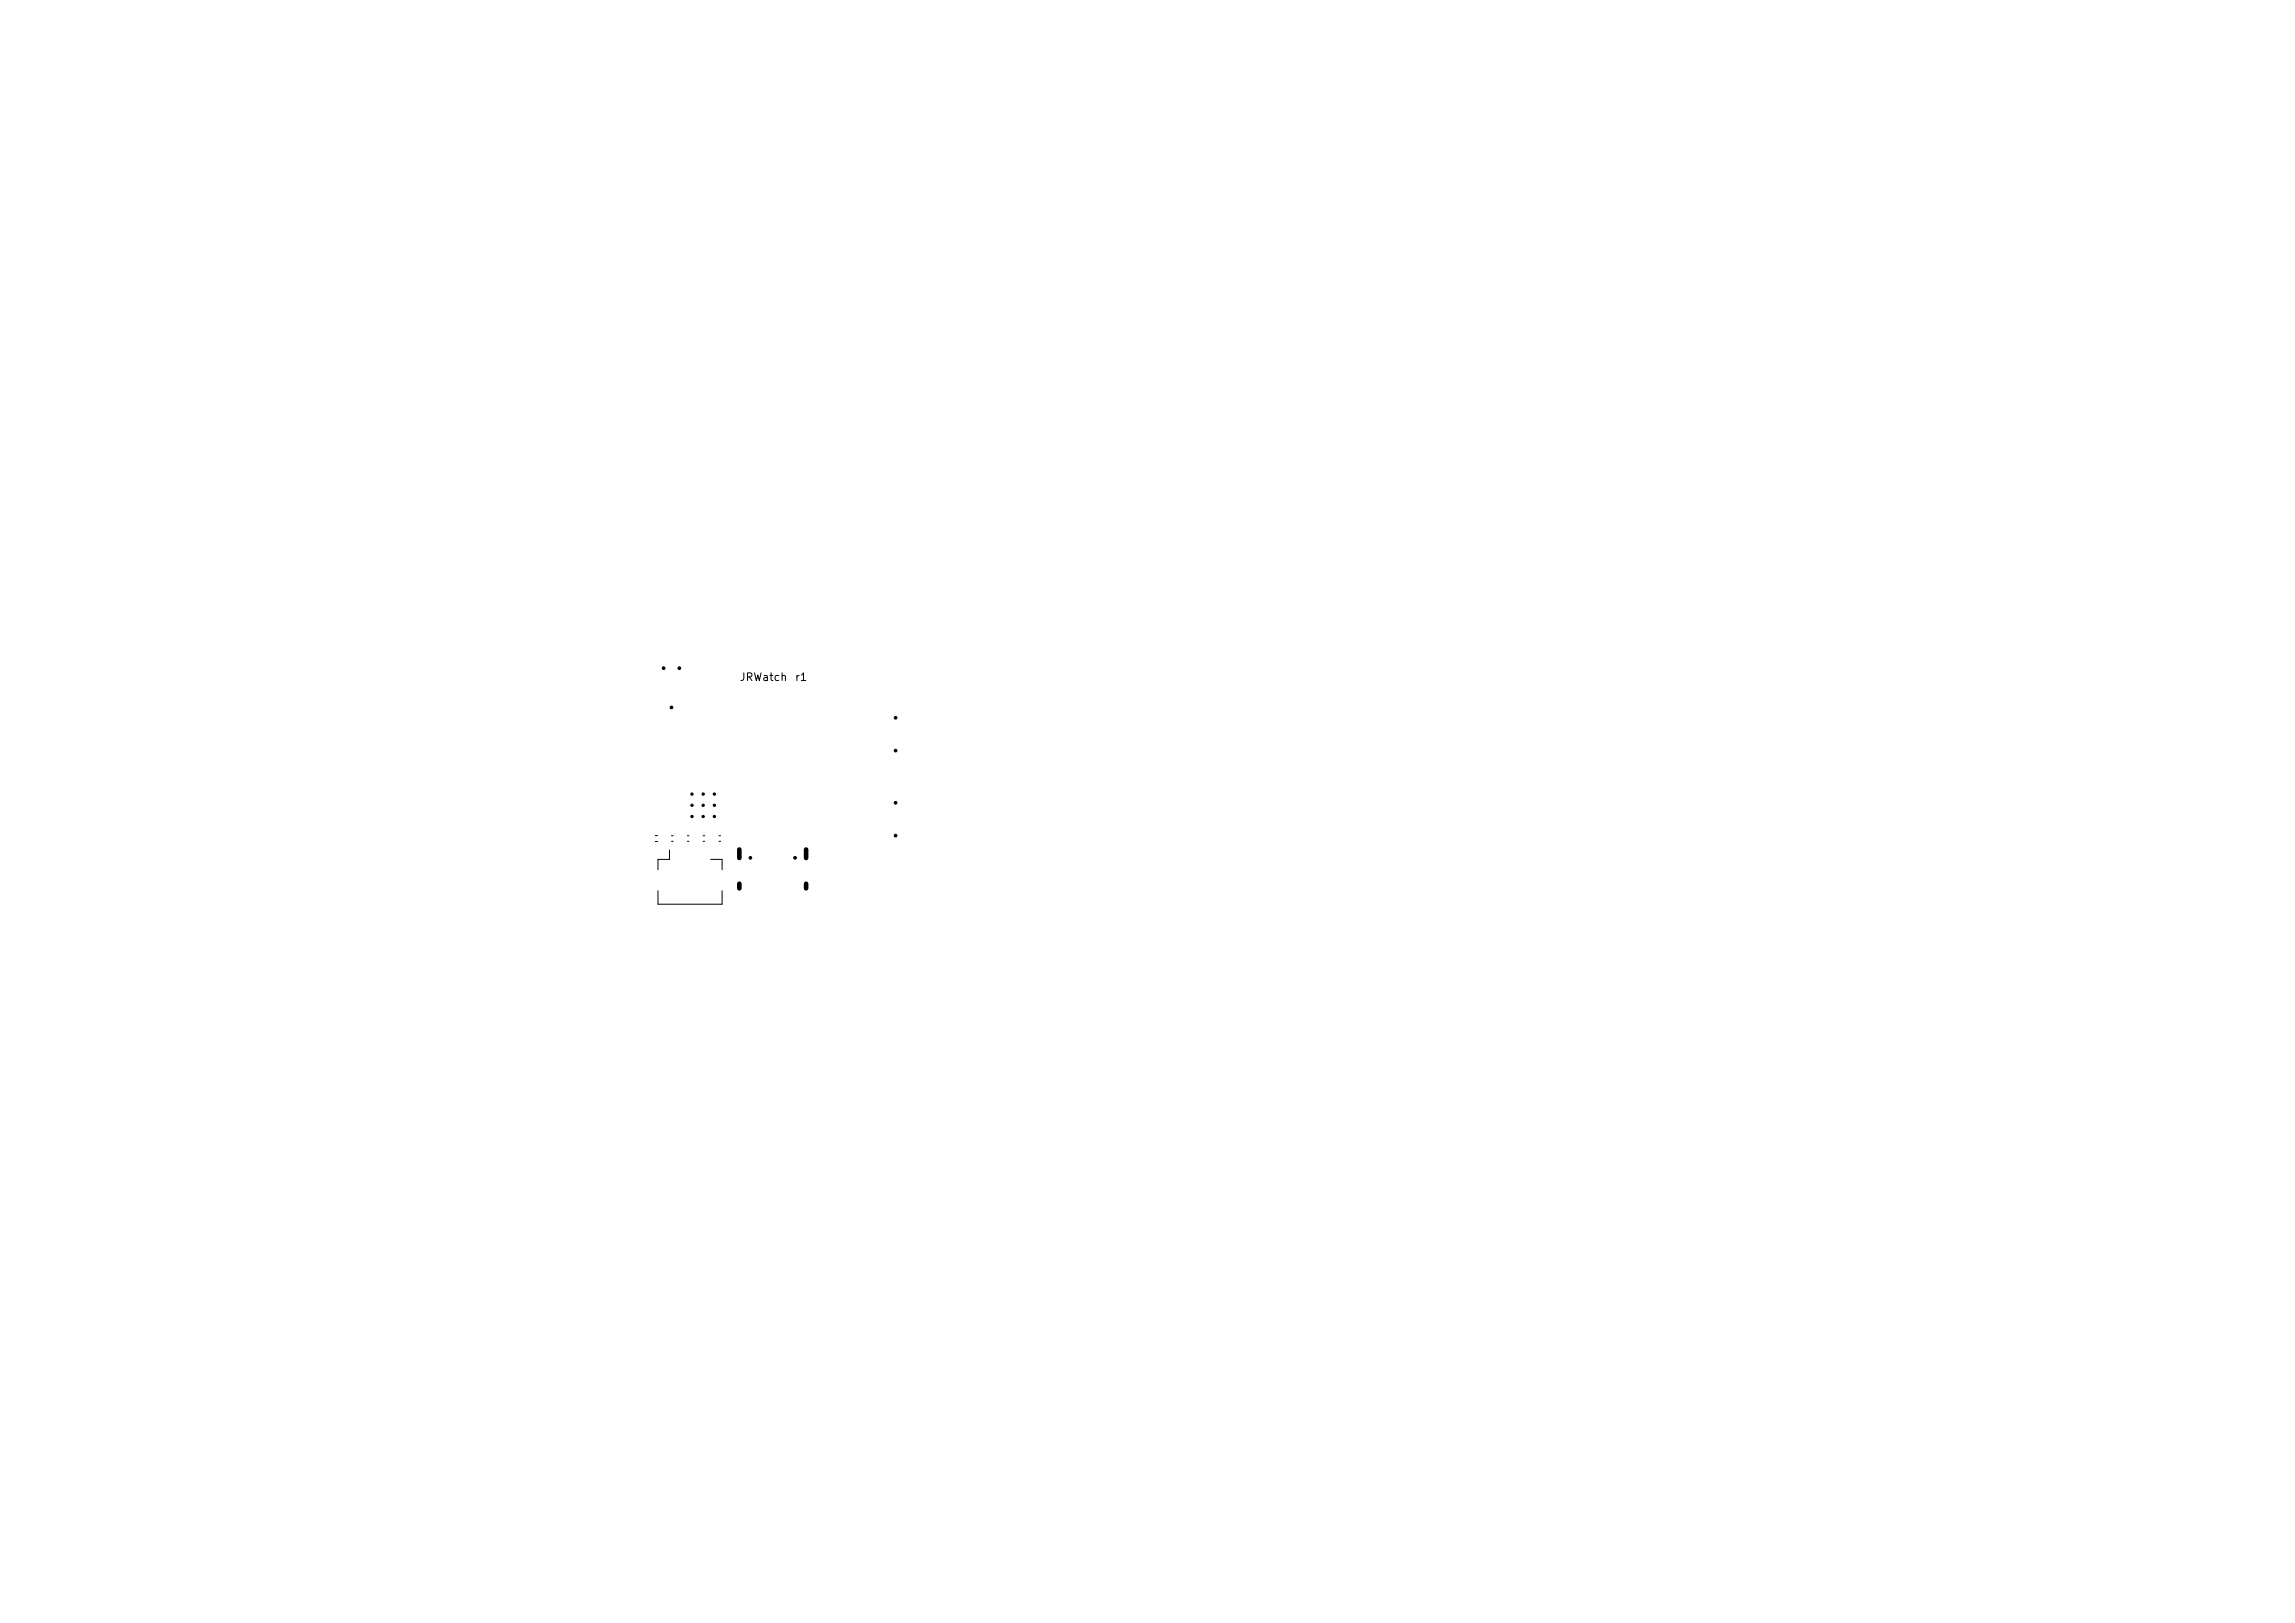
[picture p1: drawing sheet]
<svg xmlns="http://www.w3.org/2000/svg" width="297mm" height="210mm" viewBox="0 0 297 210" stroke-linecap="round" stroke-linejoin="round" font-family="sans-serif">
<defs><g id="words">
<g font-size="1">
<text x="95.6" y="88.4">JRWatch</text>
<text x="102.8" y="88.4">r1</text>
</g>
</g></defs>
<g fill="none" stroke="#000" stroke-width=".13">
<path d="M84.8 108.1h.3M84.8 108.9h.3M85.1 115.3v1.7h8.4v-1.7M86.6 110v1.2h-1.5v1.3M86.9 108.1h.2M86.9 108.9h.2M88.9 108.1h.3M88.9 108.9h.3M91 108.1h.2M91 108.9h.2M92 111.2h1.5v1.3M93 108.1h.3"/>
<path d="M93 108.9h.3"/>
</g>
<g fill="#000" stroke="#000" stroke-width=".13">
<circle cx="85.9" cy="86.5" r=".17"/>
<circle cx="86.9" cy="91.5" r=".17"/>
<circle cx="87.9" cy="86.5" r=".17"/>
<circle cx="115.9" cy="92.9" r=".17"/>
<circle cx="115.9" cy="97.1" r=".17"/>
<circle cx="89.6" cy="104.2" r=".15"/>
<circle cx="89.6" cy="102.7" r=".15"/>
<circle cx="89.6" cy="105.6" r=".15"/>
<circle cx="91" cy="104.2" r=".15"/>
<circle cx="91" cy="102.7" r=".15"/>
<circle cx="91" cy="105.6" r=".15"/>
<circle cx="92.4" cy="104.2" r=".15"/>
<circle cx="92.4" cy="102.7" r=".15"/>
<circle cx="92.5" cy="105.6" r=".15"/>
<circle cx="97.1" cy="111" r=".17"/>
<circle cx="102.9" cy="111" r=".17"/>
<circle cx="115.9" cy="108.1" r=".17"/>
<circle cx="115.9" cy="103.9" r=".17"/>
</g>
<path d="M95.7 109.9v1.1M95.7 114.4v.6M104.3 109.9v1.1M104.3 114.4v.6" fill="none" stroke="#000" stroke-width=".6"/>
<use href="#words"/>
</svg>
